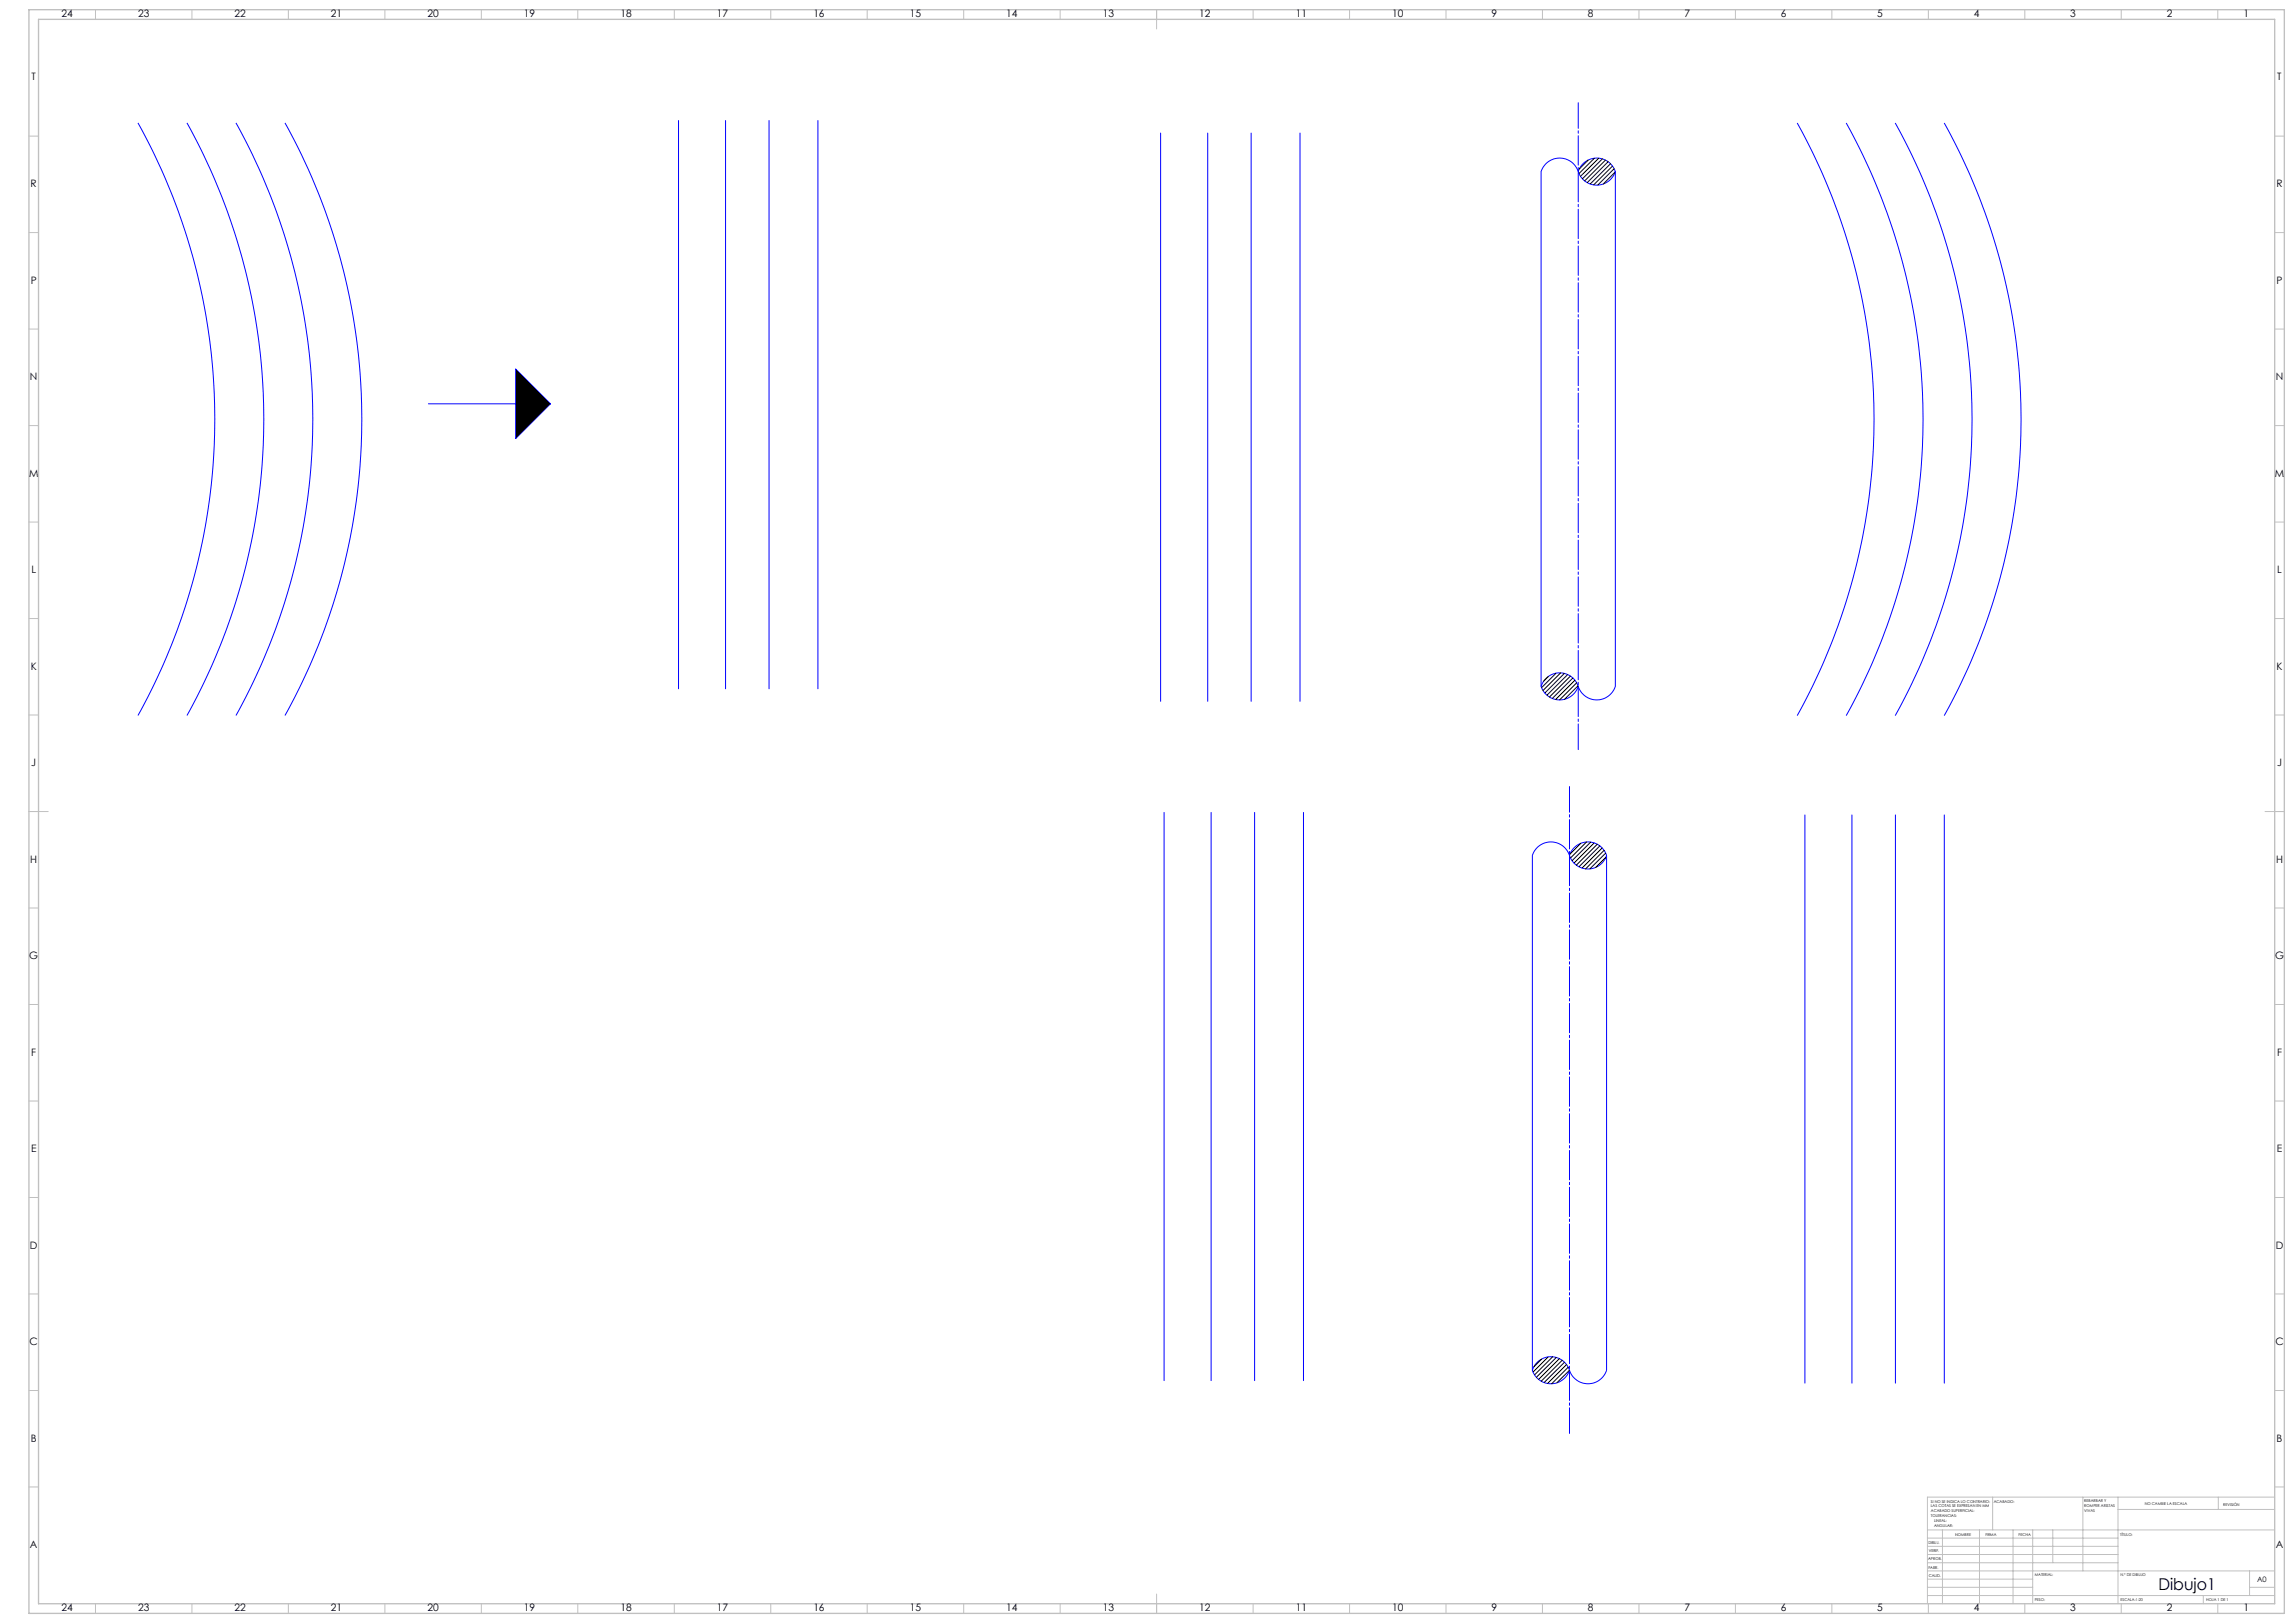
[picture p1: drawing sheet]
<svg xmlns="http://www.w3.org/2000/svg" width="1189mm" height="841mm" viewBox="0 0 1189 841" stroke-linecap="round" stroke-linejoin="round" font-family="sans-serif">
<defs><g id="words">
<text font-size="8.5" x="1119" y="824">Dibujo1</text>
<g font-size="5.3">
<text x="32" y="9">24</text>
<text x="72" y="9">23</text>
<text x="122" y="9">22</text>
<text x="172" y="9">21</text>
<text x="222" y="9">20</text>
<text x="272" y="9">19</text>
<text x="322" y="9">18</text>
<text x="372" y="9">17</text>
<text x="422" y="9">16</text>
<text x="472" y="9">15</text>
<text x="522" y="9">14</text>
<text x="572" y="9">13</text>
<text x="622" y="9">12</text>
<text x="672" y="9">11</text>
<text x="722" y="9">10</text>
<text x="773" y="9">9</text>
<text x="823" y="9">8</text>
<text x="873" y="9">7</text>
<text x="923" y="9">6</text>
<text x="973" y="9">5</text>
<text x="1023" y="9">4</text>
<text x="1073" y="9">3</text>
<text x="1123" y="9">2</text>
<text x="1163" y="9">1</text>
<text x="16" y="42">T</text>
<text x="1180" y="42">T</text>
<text x="16" y="97">R</text>
<text x="1180" y="97">R</text>
<text x="16" y="147">P</text>
<text x="1180" y="147">P</text>
<text x="16" y="197">N</text>
<text x="1180" y="197">N</text>
<text x="15" y="247">M</text>
<text x="1179" y="247">M</text>
<text x="16" y="297">L</text>
<text x="1180" y="297">L</text>
<text x="16" y="347">K</text>
<text x="1180" y="347">K</text>
<text x="16" y="397">J</text>
<text x="1180" y="397">J</text>
<text x="16" y="447">H</text>
<text x="1180" y="447">H</text>
<text x="15" y="497">G</text>
<text x="1179" y="497">G</text>
<text x="16" y="547">F</text>
<text x="1180" y="547">F</text>
<text x="16" y="597">E</text>
<text x="1180" y="597">E</text>
<text x="16" y="647">D</text>
<text x="1180" y="647">D</text>
<text x="15" y="697">C</text>
<text x="1179" y="697">C</text>
<text x="16" y="747">B</text>
<text x="1180" y="747">B</text>
<text x="16" y="802">A</text>
<text x="1180" y="802">A</text>
<text x="32" y="835">24</text>
<text x="72" y="835">23</text>
<text x="122" y="835">22</text>
<text x="172" y="835">21</text>
<text x="222" y="835">20</text>
<text x="272" y="835">19</text>
<text x="322" y="835">18</text>
<text x="372" y="835">17</text>
<text x="422" y="835">16</text>
<text x="472" y="835">15</text>
<text x="522" y="835">14</text>
<text x="572" y="835">13</text>
<text x="622" y="835">12</text>
<text x="672" y="835">11</text>
<text x="722" y="835">10</text>
<text x="773" y="835">9</text>
<text x="823" y="835">8</text>
<text x="873" y="835">7</text>
<text x="923" y="835">6</text>
<text x="973" y="835">5</text>
<text x="1023" y="835">4</text>
<text x="1073" y="835">3</text>
<text x="1123" y="835">2</text>
<text x="1163" y="835">1</text>
</g>
<text font-size="3.9" x="1170" y="820">A0</text>
<g font-size="2">
<text x="1001" y="779">SI NO SE INDICA LO CONTRARIO:</text>
<text x="1033" y="779">ACABADO:</text>
<text x="1080" y="778">REBARBAR Y</text>
<text x="1112" y="780">NO CAMBIE LA ESCALA</text>
<text x="1001" y="781">LAS COTAS SE EXPRESAN EN MM</text>
<text x="1001" y="784">ACABADO SUPERFICIAL:</text>
<text x="1080" y="781">ROMPER ARISTAS</text>
<text x="1080" y="783">VIVAS</text>
<text x="1152" y="780">REVISIÓN</text>
<text x="1001" y="786">TOLERANCIAS:</text>
<text x="1002" y="789">LINEAL:</text>
<text x="1002" y="791">ANGULAR:</text>
<text x="1013" y="796">NOMBRE</text>
<text x="1029" y="796">FIRMA</text>
<text x="1046" y="796">FECHA</text>
<text x="1099" y="796">TÍTULO:</text>
<text x="1000" y="800">DIBUJ.</text>
<text x="999" y="808">APROB.</text>
<text x="1000" y="804">VERIF.</text>
<text x="1000" y="813">FABR.</text>
<text x="1000" y="817">CALID.</text>
<text x="1055" y="817">MATERIAL:</text>
<text x="1099" y="817">N.º DE DIBUJO</text>
<text x="1055" y="830">PESO:</text>
<text x="1099" y="830">ESCALA:1:20</text>
<text x="1143" y="830">HOJA 1 DE 1</text>
</g>
</g></defs>
<g fill="none" stroke="#00f" stroke-width=".52">
<path d="M72 64a316 316 0 0 1 0 307M97 64a316 316 0 0 1 0 307M122 64a316 316 0 0 1 0 307M148 64a316 316 0 0 1 0 307M352 62v295M376 62v295M399 62v295M424 62v295M602 69v294M626 69v294M648 69v294M674 69v294"/>
<path d="M932 64a316 316 0 0 1 0 307M957 64a316 316 0 0 1 0 307M982 64a316 316 0 0 1 0 307M1008 64a316 316 0 0 1 0 307M818 89a10 10 0 0 0-10-7 10 10 0 0 0-9 7v267M818 89a10 10 0 0 0 10 7 10 10 0 0 0 9-7M818 89a10 10 0 0 1 10-7 10 10 0 0 1 9 7M837 89v267a10 10 0 0 1-9 7 10 10 0 0 1-10-7M267 191l18 18-18 18zM222 209h63M799 356a10 10 0 0 0 9 7 10 10 0 0 0 10-7M799 356a10 10 0 0 1 9-7 10 10 0 0 1 10 7"/>
<path d="M603 421v294M628 421v294M650 421v294M676 421v294M935 422v295M960 422v295M982 422v295M1008 422v295M813 443a10 10 0 0 0-9-7 10 10 0 0 0-10 7v267M813 443a10 10 0 0 0 10 7 10 10 0 0 0 10-7M813 443a10 10 0 0 1 10-7 10 10 0 0 1 10 7M833 443v267a10 10 0 0 1-10 7 10 10 0 0 1-10-7"/>
<path d="M794 710a10 10 0 0 0 10 7 10 10 0 0 0 9-7M794 710a10 10 0 0 1 10-7 10 10 0 0 1 9 7"/>
</g>
<g fill="none" stroke="#000" stroke-width=".52">
<path d="M823 83l-4 5M826 82l-8 8M829 82l-10 9M831 82l-11 11M832 83l-11 11M834 84l-11 11M835 85l-11 10M836 86l-10 10M837 87l-9 9M837 89l-6 6M803 350l-3 3M806 349l-7 7"/>
<path d="M809 349l-9 9M811 349l-10 10M813 350l-11 10M814 350l-11 11M815 351l-10 11M816 352l-10 10M817 354l-9 9M818 355l-7 7M819 437l-5 6M822 436l-8 9M824 436l-9 10M826 437l-10 10"/>
<path d="M828 437l-11 11M829 438l-11 11M830 439l-10 11M831 441l-9 9M832 442l-8 8M832 444l-5 5M799 704l-4 4M802 703l-7 8M805 703l-10 9M807 703l-11 11M808 704l-11 11M810 705l-11 11"/>
<path d="M811 706l-11 10M812 707l-10 10M813 708l-9 9M813 710l-6 7"/>
</g>
<g fill="none" stroke="#c0c0c0" stroke-width=".52">
<path d="M49 5v5M99 5v5M149 5v5M199 5v5M249 5v5M299 5v5M349 5v5M399 5v5M449 5v5M499 5v5M549 5v5M599 5v10"/>
<path d="M649 5v5M699 5v5M749 5v5M799 5v5M849 5v5M899 5v5M949 5v5M999 5v5M1049 5v5M1099 5v5M1149 5v5M15 71h5"/>
<path d="M1179 71h5M15 121h5M1179 121h5M15 171h5M1179 171h5M15 221h5M1179 221h5M15 271h5M1179 271h5M15 321h5M1179 321h5M15 371h5"/>
<path d="M1179 371h5M15 421h10M1174 421h10M15 471h5M1179 471h5M15 521h5M1179 521h5M15 571h5M1179 571h5M15 621h5M1179 621h5M15 671h5"/>
<path d="M1179 671h5M15 721h5M1179 721h5M15 771h5M1033 776v17M1080 776v38M1098 776v55M1150 776v6M1179 771h5M1179 776h-180v55M999 793h180M999 797h99"/>
<path d="M1007 793v38M1026 793v38M1043 793v38M1054 793v38M1064 793v17M1098 782h81M999 810h99M999 806h99M999 801h99M999 818h55M999 814h180M1166 814v13"/>
<path d="M49 831v5M99 831v5M149 831v5M199 831v5M249 831v5M299 831v5M349 831v5M399 831v5M449 831v5M499 831v5M549 831v5M599 826v10"/>
<path d="M649 831v5M699 831v5M749 831v5M799 831v5M849 831v5M899 831v5M949 831v5M999 827h180M999 823h55M999 831v5M1049 831v5M1099 831v5"/>
<path d="M1142 827v4M1149 831v5M1166 823h13"/>
</g>
<path d="M15 5h1169v831h-1169zM20 10h1159v821h-1159z" fill="none" stroke="#c0c0c0" stroke-width=".7"/>
<path d="M818 53v335M813 408v335" fill="none" stroke="#00f" stroke-width=".52" stroke-dasharray="15.2 1.3 1.3 1.3" stroke-dashoffset="1.9"/>
<path d="M267 191v18h18zM267 209v18l18-18z" fill-rule="evenodd" fill="#000"/>
<use href="#words"/>
</svg>
